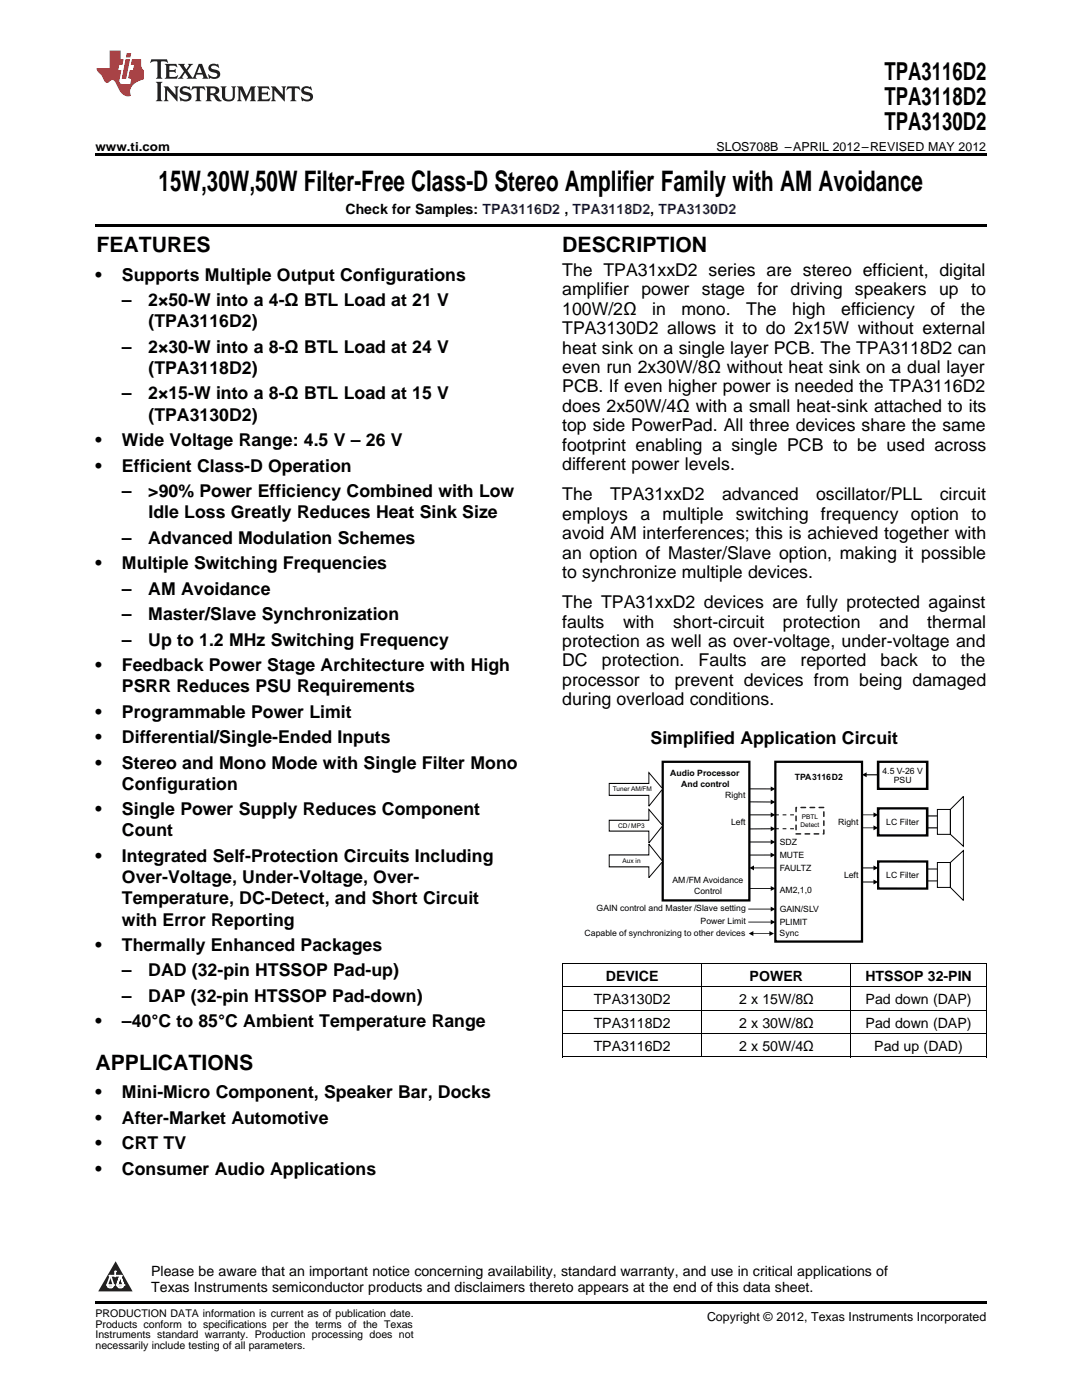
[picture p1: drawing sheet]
<svg xmlns="http://www.w3.org/2000/svg" width="216mm" height="279mm" viewBox="0 0 216 279" stroke-linecap="round" stroke-linejoin="round" font-family="sans-serif">
<defs><g id="words">
<text font-size="5.6" x="31.6" y="38.1">15W,30W,50W Filter-Free Class-D Stereo Amplifier Family with AM Avoidance</text>
<g font-size="4.9">
<text x="176.5" y="16">TPA3116D2</text>
<text x="176.5" y="21">TPA3118D2</text>
<text x="176.5" y="25.9">TPA3130D2</text>
</g>
<g font-size="4.2">
<text x="19.2" y="50.3">FEATURES</text>
<text x="112.2" y="50.3">DESCRIPTION</text>
<text x="19" y="213.5">APPLICATIONS</text>
</g>
<g font-size="3.5">
<text x="19" y="56">•</text>
<text x="24.3" y="56">Supports Multiple Output Configurations</text>
<text x="112.2" y="55">The TPA31xxD2 series are stereo efficient, digital</text>
<text x="112.2" y="58.9">amplifier power</text>
<text x="140.1" y="58.9">stage for</text>
<text x="157.7" y="58.9">driving</text>
<text x="170.6" y="58.9">speakers</text>
<text x="187.4" y="58.9">up</text>
<text x="193.8" y="58.9">to</text>
<text x="24.3" y="61.1">–</text>
<text x="29.6" y="61.1">2×50-W into a 4-Ω BTL Load at 21 V</text>
<text x="29.6" y="65.3">(TPA3116D2)</text>
<text x="112.2" y="62.8">100W/2Ω</text>
<text x="130.1" y="62.8">in</text>
<text x="136" y="62.8">mono.</text>
<text x="148.9" y="62.8">The</text>
<text x="158.1" y="62.8">high</text>
<text x="167.9" y="62.8">efficiency</text>
<text x="185.7" y="62.8">of</text>
<text x="191.7" y="62.8">the</text>
<text x="24.3" y="70.4">–</text>
<text x="29.6" y="70.4">2×30-W into a 8-Ω BTL Load at 24 V</text>
<text x="112.2" y="66.7">TPA3130D2 allows it to do 2x15W without external</text>
<text x="112.2" y="70.6">heat sink on a single layer PCB. The TPA3118D2 can</text>
<text x="29.6" y="74.6">(TPA3118D2)</text>
<text x="112.2" y="74.4">even run 2x30W/8Ω without heat sink on a dual layer</text>
<text x="24.3" y="79.7">–</text>
<text x="29.6" y="79.7">2×15-W into a 8-Ω BTL Load at 15 V</text>
<text x="29.6" y="84">(TPA3130D2)</text>
<text x="112.2" y="78.3">PCB. If even higher power is needed the TPA3116D2</text>
<text x="112.2" y="82.2">does 2x50W/4Ω with a small heat-sink attached to its</text>
<text x="19" y="89">•</text>
<text x="24.3" y="89">Wide Voltage Range: 4.5 V – 26 V</text>
<text x="112.2" y="86.1">top side PowerPad. All three devices share the same</text>
<text x="112.2" y="90">footprint enabling a single PCB to be used across</text>
<text x="19" y="94.1">•</text>
<text x="24.3" y="94.1">Efficient Class-D Operation</text>
<text x="112.2" y="93.8">different power levels.</text>
<text x="24.3" y="99.2">–</text>
<text x="29.6" y="99.2">&gt;90% Power Efficiency Combined with Low</text>
<text x="112.2" y="99.8">The</text>
<text x="121.8" y="99.8">TPA31xxD2</text>
<text x="144.1" y="99.8">advanced</text>
<text x="162.9" y="99.8">oscillator/PLL</text>
<text x="187.5" y="99.8">circuit</text>
<text x="29.6" y="103.4">Idle Loss Greatly Reduces Heat Sink Size</text>
<text x="112.2" y="103.7">employs</text>
<text x="112.2" y="107.6">avoid AM interferences; this is achieved together with</text>
<text x="127.8" y="103.7">a multiple</text>
<text x="146.8" y="103.7">switching frequency option</text>
<text x="193.9" y="103.7">to</text>
<text x="19" y="113.6">•</text>
<text x="24.3" y="108.5">–</text>
<text x="24.3" y="113.6">Multiple Switching Frequencies</text>
<text x="29.6" y="108.5">Advanced Modulation Schemes</text>
<text x="112.2" y="111.5">an option of Master/Slave option, making it possible</text>
<text x="24.3" y="118.7">–</text>
<text x="29.6" y="118.7">AM Avoidance</text>
<text x="112.2" y="115.4">to synchronize multiple devices.</text>
<text x="24.3" y="123.8">–</text>
<text x="29.6" y="123.8">Master/Slave Synchronization</text>
<text x="112.2" y="121.4">The TPA31xxD2 devices are fully protected against</text>
<text x="112.2" y="125.2">faults</text>
<text x="124.3" y="125.2">with</text>
<text x="134.3" y="125.2">short-circuit</text>
<text x="156.2" y="125.2">protection</text>
<text x="175.4" y="125.2">and</text>
<text x="185" y="125.2">thermal</text>
<text x="24.3" y="128.8">–</text>
<text x="29.6" y="128.8">Up to 1.2 MHz Switching Frequency</text>
<text x="112.2" y="129.1">protection as well as over-voltage, under-voltage and</text>
<text x="19" y="133.9">•</text>
<text x="24.3" y="133.9">Feedback Power Stage Architecture with High</text>
<text x="112.2" y="133">DC</text>
<text x="112.2" y="136.9">processor to prevent devices from being damaged</text>
<text x="120.1" y="133">protection.</text>
<text x="139.4" y="133">Faults</text>
<text x="151.8" y="133">are</text>
<text x="159.7" y="133">reported</text>
<text x="175.7" y="133">back</text>
<text x="186" y="133">to</text>
<text x="191.7" y="133">the</text>
<text x="19" y="143.2">•</text>
<text x="24.3" y="138.1">PSRR Reduces PSU Requirements</text>
<text x="24.3" y="143.2">Programmable Power Limit</text>
<text x="112.2" y="140.8">during overload conditions.</text>
<text x="19" y="148.3">•</text>
<text x="24.3" y="148.3">Differential/Single-Ended Inputs</text>
<text x="129.8" y="148.5">Simplified Application Circuit</text>
<text x="19" y="153.4">•</text>
<text x="24.3" y="153.4">Stereo and Mono Mode with Single Filter Mono</text>
<text x="24.3" y="157.6">Configuration</text>
<text x="19" y="162.7">•</text>
<text x="24.3" y="162.7">Single Power Supply Reduces Component</text>
<text x="24.3" y="166.9">Count</text>
<text x="19" y="172">•</text>
<text x="24.3" y="172">Integrated Self-Protection Circuits Including</text>
<text x="24.3" y="176.2">Over-Voltage, Under-Voltage, Over-</text>
<text x="24.3" y="180.5">Temperature, DC-Detect, and Short Circuit</text>
<text x="24.3" y="184.7">with Error Reporting</text>
<text x="19" y="189.8">•</text>
<text x="24.3" y="189.8">Thermally Enhanced Packages</text>
<text x="24.3" y="194.9">–</text>
<text x="29.6" y="194.9">DAD (32-pin HTSSOP Pad-up)</text>
<text x="24.3" y="200">–</text>
<text x="29.6" y="200">DAP (32-pin HTSSOP Pad-down)</text>
<text x="19" y="205">•</text>
<text x="24.3" y="205">–40°C to 85°C Ambient Temperature Range</text>
<text x="19" y="219.2">•</text>
<text x="24.3" y="219.2">Mini-Micro Component, Speaker Bar, Docks</text>
<text x="19" y="224.3">•</text>
<text x="24.3" y="224.3">After-Market Automotive</text>
<text x="19" y="229.4">•</text>
<text x="24.3" y="229.4">CRT TV</text>
<text x="19" y="234.5">•</text>
<text x="24.3" y="234.5">Consumer Audio Applications</text>
</g>
<g font-size="2.8">
<text x="68.9" y="42.7">Check for Samples: TPA3116D2 , TPA3118D2, TPA3130D2</text>
<text x="120.9" y="195.8">DEVICE</text>
<text x="149.6" y="195.8">POWER</text>
<text x="172.7" y="195.8">HTSSOP 32-PIN</text>
<text x="118.5" y="200.4">TPA3130D2</text>
<text x="147.5" y="200.4">2 x 15W/8Ω</text>
<text x="172.7" y="200.4">Pad down (DAP)</text>
<text x="118.5" y="205.1">TPA3118D2</text>
<text x="118.5" y="209.7">TPA3116D2</text>
<text x="147.5" y="205.1">2 x 30W/8Ω</text>
<text x="147.5" y="209.7">2 x 50W/4Ω</text>
<text x="172.7" y="205.1">Pad down (DAP)</text>
<text x="174.4" y="209.7">Pad up (DAD)</text>
<text x="30.2" y="254.7">Please be aware that an important notice concerning availability, standard warranty, and use in critical applications of</text>
<text x="30.2" y="257.9">Texas Instruments semiconductor products and disclaimers thereto appears at the end of this data sheet.</text>
</g>
<g font-size="2.5">
<text x="19" y="30.1">www.ti.com</text>
<text x="143" y="30.1">SLOS708B –APRIL 2012–REVISED MAY 2012</text>
<text x="141.1" y="263.6">Copyright © 2012, Texas Instruments Incorporated</text>
</g>
<g font-size="2.1">
<text x="19" y="262.9">PRODUCTION DATA information is current as of publication date.</text>
<text x="19" y="265">Products conform to specifications per the terms of the Texas</text>
<text x="19" y="267.1">Instruments standard warranty. Production processing does not</text>
<text x="19" y="269.2">necessarily include testing of all parameters.</text>
</g>
<g font-size="1.7">
<text x="133.7" y="154.8">Audio Processor</text>
<text x="158.6" y="155.7">TPA3116D2</text>
<text x="176.1" y="154.4">4.5 V-26 V</text>
<text x="135.9" y="157">And control</text>
<text x="144.7" y="159.3">Right</text>
<text x="178.3" y="156.3">PSU</text>
<text x="145.9" y="164.6">Left</text>
<text x="167.3" y="164.7">Right</text>
<text x="176.9" y="164.6">LC Filter</text>
<text x="155.6" y="173.9">FAULTZ</text>
<text x="155.6" y="168.7">SDZ</text>
<text x="155.6" y="171.3">MUTE</text>
<text x="134.2" y="176.2">AM/FM Avoidance</text>
<text x="138.5" y="178.4">Control</text>
<text x="155.6" y="178.2">AM2,1,0</text>
<text x="168.4" y="175.3">Left</text>
<text x="176.9" y="175.2">LC Filter</text>
<text x="119.1" y="181.9">GAIN control and Master /Slave setting</text>
<text x="139.8" y="184.5">Power Limit</text>
<text x="155.6" y="182.1">GAIN/SLV</text>
<text x="155.6" y="184.7">PLIMIT</text>
<text x="116.7" y="186.8">Capable of synchronizing to other devices</text>
<text x="155.6" y="186.9">Sync</text>
</g>
<g font-size="1.3">
<text x="122.3" y="157.9">Tuner AM/FM</text>
<text x="123.4" y="165.2">CD/ MP3</text>
<text x="159.7" y="165">Detect</text>
<text x="160" y="163.5">PBTL</text>
<text x="124.2" y="172.1">Aux in</text>
</g>
<text font-size=".4" fill="#fff" x="19" y="50.2">1</text>
</g></defs>
<path d="M30.2 11.8l-.2 .8a1.31 1.31 0 0 1 1.4-.3v2.9l-.3 .5h1.3l-.3-.5v-2.7l.3-.3a1.09 1.09 0 0 1 1.1 .4l-.2-.8zM32.9 12.8l.3 .4v2l-.3 .5h2.4l.2-.7a1.48 1.48 0 0 1-1.7 .3v-1l1 .1 .2 .2v-.9l-.2 .3h-1v-.7l.2-.2a1.73 1.73 0 0 1 1.4 .3l-.2-.6zM35.5 12.8l1.2 1.4-.7 1-.5 .5h1.1l-.2-.3 .5-.9 .6 .9-.2 .3h2l-.3-.3 .2-.5h1.2l.2 .5-.2 .3h1.2l-.3-.4-1-2.5h-.6l-1.3 2.7-1-1.4 1.1-1.3h-1l.2 .2-.5 .9-.5-.9 .2-.2zM39.8 13.3l.5 1.3h-1zM41.9 12.9a.83 .83 0 0 0-.3 1 .83 .83 0 0 0 .8 .5l.8 .2 .2 .3a1 1 0 0 1-1 .5 1 1 0 0 1-.8-.6l.1 .9 .2-.1a1.65 1.65 0 0 0 2-.5 .89 .89 0 0 0-.8-1.2l-.8-.2-.2-.3a.91 .91 0 0 1 1.6 .2l-.2-.8h-.4a1.34 1.34 0 0 0-1.2 .1zM31.1 16.3l.3 .5v2.9l-.3 .5h1.3l-.3-.5v-2.9l.3-.5zM32.7 17.2l.2 .5v2l-.2 .5h.9l-.3-.5 .1-1.7 2 2.2v-2.5l.3-.5h-.9l.2 .3v1.4l-1.5-1.7zM36.2 17.4a.83 .83 0 0 0-.3 .9 .83 .83 0 0 0 .8 .6l.8 .2 .2 .3a1 1 0 0 1-1 .5 1 1 0 0 1-.8-.6l.1 .9 .2-.1a1.66 1.66 0 0 0 2-.5 .89 .89 0 0 0-.9-1.2l-.7-.2-.2-.3a.91 .91 0 0 1 1.6 .2l-.2-.9-.4 .1a1.36 1.36 0 0 0-1.2 .1zM38.4 17.2l-.2 .9a.61 .61 0 0 1 1.1-.3v1.9l-.4 .5h1.3l-.3-.5v-1.9l.2-.2a.81 .81 0 0 1 .8 .5l-.1-.9zM41 17.2l.3 .5v2l-.3 .5h1.3l-.3-.3v-.9a.72 .72 0 0 1 .9 .6 .85 .85 0 0 0 1.4 .5l-.5-.3-.5-.7-.3-.3a.78 .78 0 0 0 .7-.7 .78 .78 0 0 0-.7-.8zM42 17.7l.2-.1a.6 .6 0 0 1 .7 .1 .6 .6 0 0 1 .1 .7l-.2 .2h-.8zM44 17.2l.3 .3a3.4 3.4 0 0 0 .3 2.4 1.57 1.57 0 0 0 2.2-.3l.1-2.1 .2-.3h-1l.3 .5v1.5a.76 .76 0 0 1-.7 .7 .76 .76 0 0 1-.8-.7v-1.5l.3-.5zM47.3 17.2l.3 .5v2l-.3 .5h.9l-.2-.5v-1.8l1 2.3 1.1-2.3v1.8l-.2 .5h1.2l-.3-.5v-2l.3-.5h-1.1l-.8 2-.8-2zM51.3 17.2l.3 .5v2l-.3 .5h2.4l.2-.7a1.49 1.49 0 0 1-1.6 .3l-.1-1h1l.3 .3v-.9l-.3 .3h-1v-.7l.3-.2a1.73 1.73 0 0 1 1.4 .3l-.3-.7zM54.1 17.2l.3 .5v2l-.3 .5h1l-.4-.5 .1-1.7 2 2.2v-2.5l.3-.5h-.9l.2 .3v1.4l-1.5-1.7zM57.4 17.2l-.2 .9a.8 .8 0 0 1 1-.5v2.1l-.3 .5h1.3l-.4-.5v-1.9l.2-.2a.81 .81 0 0 1 .9 .5l-.2-.9zM60.4 17.4a.83 .83 0 0 0-.3 .9 .83 .83 0 0 0 .8 .6l.8 .2 .2 .3a1 1 0 0 1-1 .5 1 1 0 0 1-.8-.6l.2 .9 .1-.1a1.66 1.66 0 0 0 2-.5 .89 .89 0 0 0-.8-1.2l-.8-.2-.2-.3a.91 .91 0 0 1 1.6 .2l-.2-.9-.3 .1a1.35 1.35 0 0 0-1.3 .1z" fill="#231f20"/>
<path d="M21.9 10.1v3.5h-2.6a2.13 2.13 0 0 0 .9 1.4l.4 .6a.94 .94 0 0 0 1.1 .9 .75 .75 0 0 1 .6-.5 .75 .75 0 0 1 .7 .4l.5 1a2.1 2.1 0 0 0 2.6 1.7 2.2 2.2 0 0 1 1.7-3l.9-.3v-1.8a1.16 1.16 0 0 1-.5-1v-1.2h-1.9l-.2 1.2h.7l-.3 1h-.6l-.3 1.3v.3l.6 .1-.2 1.1h-.9a.93 .93 0 0 1-1.3-.8l.4-2h-.6l.2-1h.6l.3-1.2h-.6v-1.7zM25.1 11.8l-.8 3.9h.9l.7-3.9zM25.3 10.6l-.2 .9h.9l.2-.9z" fill="#ee1d23"/>
<path d="M23.1 251.7l3.4 6h-6.9z" fill="#231f20"/>
<path d="M21.4 256.5h1.2l-.3 .5h-.3a.55 .55 0 0 1-.6-.5z" fill-rule="evenodd" fill="#fff"/>
<path d="M21.4 256.5h1.2l-.3 .5h-.3a.55 .55 0 0 1-.6-.5z" fill="none" stroke="#231f20" stroke-width=".34"/>
<path d="M21.4 256.5h1.2l-.3 .5h-.5z" fill="none" stroke="#fff" stroke-width=".34"/>
<path d="M23 254.7h.1" fill="none" stroke="#fff" stroke-width=".34"/>
<path d="M23 253.7v1z" fill="#fff"/>
<path d="M23 253.7v1z" fill="none" stroke="#fff" stroke-width=".34"/>
<circle cx="23" cy="253.7" r=".17" fill="#fff"/>
<path d="M21.9 254.6h.1" fill="none" stroke="#fff" stroke-width=".34"/>
<path d="M21.9 254.6h2.3z" fill="#fff"/>
<path d="M21.9 254.6h2.3z" fill="none" stroke="#fff" stroke-width=".34"/>
<circle cx="24.2" cy="254.6" r=".17" fill="#fff"/>
<path d="M23.3 256.5h.1" fill="none" stroke="#fff" stroke-width=".34"/>
<path d="M24 254.6l-.7 1.9z" fill="#fff"/>
<path d="M24 254.6l-.7 1.9z" fill="none" stroke="#fff" stroke-width=".34"/>
<path d="M24 254.6l.7 1.9z" fill="#fff"/>
<path d="M24 254.6l.7 1.9z" fill="none" stroke="#fff" stroke-width=".34"/>
<path d="M24.6 256.5h.1" fill="none" stroke="#fff" stroke-width=".34"/>
<circle cx="21.4" cy="256.5" r=".17" fill="#fff"/>
<path d="M22.1 254.6l-.7 1.9z" fill="#fff"/>
<path d="M22.1 254.6l-.7 1.9z" fill="none" stroke="#fff" stroke-width=".34"/>
<path d="M22.1 254.6l.5 1.9z" fill="#fff"/>
<path d="M22.1 254.6l.5 1.9z" fill="none" stroke="#fff" stroke-width=".34"/>
<circle cx="22.6" cy="256.5" r=".17" fill="#fff"/>
<path d="M23.4 256.5h1.3a.65 .65 0 0 1-.7 .5 .65 .65 0 0 1-.6-.5z" fill-rule="evenodd" fill="#fff"/>
<path d="M23.4 256.5h1.3a.65 .65 0 0 1-.7 .5 .65 .65 0 0 1-.6-.5z" fill="none" stroke="#231f20" stroke-width=".34"/>
<path d="M23.4 256.5h1.3l-.4 .5h-.6z" fill="none" stroke="#fff" stroke-width=".34"/>
<path d="M23.3 256.5h.1" fill="none" stroke="#fff" stroke-width=".34"/>
<circle cx="24.7" cy="256.5" r=".17" fill="#fff"/>
<path d="M172.8 154.6h2.4" fill="none" stroke="#000" stroke-width=".2"/>
<path d="M172 154.6l.9-.5v1z" fill="#000"/>
<path d="M154.7 152h17.3v35.9h-17.3z" fill-rule="evenodd" fill="#fff"/>
<path d="M154.7 152h17.3v35.9h-17.3z" fill="none" stroke="#000" stroke-width=".45"/>
<path d="M187 161.5v5h2.6v-5zM192.2 158.9v10l-2.6-2.4v-5z" fill-rule="evenodd" fill="#fff"/>
<path d="M192.2 158.9v10l-2.6-2.4v-5zM185 162.8h2M185.1 165.2h1.9M187 161.5h2.6v5h-2.6z" fill="none" stroke="#000" stroke-width=".2"/>
<path d="M175.8 161.3h8.7v5.4h-8.7z" fill-rule="evenodd" fill="#fff"/>
<path d="M175.2 161.3h9.8v5.4h-9.8z" fill="none" stroke="#000" stroke-width=".48"/>
<path d="M172 162.6h2.4M172 165.2h2.4" fill="none" stroke="#000" stroke-width=".2"/>
<path d="M174.3 162.1l.9 .5-.9 .5zM174.3 164.7l.9 .5-.9 .5z" fill="#000"/>
<path d="M187 172.1v5h2.6v-5zM189.6 172.1l2.6-2.3v9.9l-2.6-2.6z" fill-rule="evenodd" fill="#fff"/>
<path d="M185 175.8h2M185 173.4h2M187 172.1h2.6v5h-2.6zM189.6 172.1l2.6-2.3v9.9l-2.6-2.6z" fill="none" stroke="#000" stroke-width=".2"/>
<path d="M175.8 171.9h8.7v5.4h-8.7z" fill-rule="evenodd" fill="#fff"/>
<path d="M175.2 171.9h9.8v5.4h-9.8z" fill="none" stroke="#000" stroke-width=".45"/>
<path d="M172 173.2h2.4M172 176h2.4" fill="none" stroke="#000" stroke-width=".2"/>
<path d="M174.3 172.7l.9 .5-.9 .5zM174.3 175.5l.9 .5-.9 .5z" fill="#000"/>
<path d="M132.2 152h17.3v27.7h-17.3z" fill-rule="evenodd" fill="#fff"/>
<path d="M132.2 152h17.3v27.7h-17.3z" fill="none" stroke="#000" stroke-width=".45"/>
<path d="M175.8 152h8.7v5.4h-8.7z" fill-rule="evenodd" fill="#fff"/>
<path d="M175.2 152h9.8v5.4h-9.8z" fill="none" stroke="#000" stroke-width=".48"/>
<path d="M119.7 156.4h9.3v-2.2l3.2 3.2-3.2 3.5v-2.2h-9.3z" fill-rule="evenodd" fill="#fff"/>
<path d="M121.6 156.4h7.9v-2.2l2.7 3.2-2.7 3.5v-2.2h-7.9z" fill="none" stroke="#000" stroke-width=".2"/>
<path d="M119.7 163.7h9.3v-2.2l3.2 3.3-3.2 3.4v-2.3h-9.3z" fill-rule="evenodd" fill="#fff"/>
<path d="M121.6 163.7h7.9v-2.2l2.7 3.3-2.7 3.4v-2.3h-7.9z" fill="none" stroke="#000" stroke-width=".2"/>
<path d="M119.7 170.6h9.3v-2.1l3.2 3.4-3.2 3.3v-2.2h-9.3z" fill-rule="evenodd" fill="#fff"/>
<path d="M149.5 157.4h4.4M121.6 170.6h7.9v-2.1l2.7 3.4-2.7 3.3v-2.2h-7.9zM149.5 160l4.4 .1M149.5 162.6h4.4M149.5 168h4.4M149.5 177.3h4.4M150.3 173.2h4.4M153.9 170.6h-4.4M153.9 165.4h-4.4M149.3 184h4.6M149.3 181.4h4.6M150.2 186.3h3.5" fill="none" stroke="#000" stroke-width=".2"/>
<path d="M153.8 157l.9 .4-.9 .5zM149.5 173.2l1-.5v1zM153.8 170.2l.9 .4-.9 .5zM153.8 159.6l.9 .5-.9 .4zM153.8 162.1l.9 .5-.9 .5zM153.8 164.9l.9 .5-.9 .5zM153.8 176.8l.9 .5-.9 .5zM153.8 167.6l.9 .4-.9 .5zM149.4 186.3l.9-.5v1zM153.5 185.8l.9 .5-.9 .5zM153.8 180.9l.9 .5-.9 .5zM153.8 183.5l.9 .5-.9 .5z" fill="#000"/>
<path d="M158.8 161.3h5.2v5.4h-5.2z" fill-rule="evenodd" fill="#fff"/>
<path d="M154.7 162.6h4.1M154.7 165.4h4.1" fill="none" stroke="#000" stroke-width=".2" stroke-dasharray=".8 .8" stroke-linecap="butt"/>
<path d="M158.8 161.2h5.6v5.2h-5.6z" fill="none" stroke="#231f20" stroke-width=".3" stroke-dasharray=".9 .9"/>
<path d="M19 30.6h177.8v.5h-177.8zM19 44.7h177.8v.5h-177.8zM112.2 211h.1zM169.7 211h.1zM196.7 211h.1zM19 259.7h177.8v.5h-177.8z" fill="#000"/>
<path d="M112.2 197h84.6M112.2 192.3h84.6M112.2 192.3v18.7M140.1 192.3v18.7M169.7 192.3v18.7M196.8 192.3v18.7M112.2 210.9h84.6M112.2 206.3h84.6M112.2 201.6h84.6" fill="none" stroke="#000" stroke-width=".2"/>
<use href="#words"/>
</svg>
